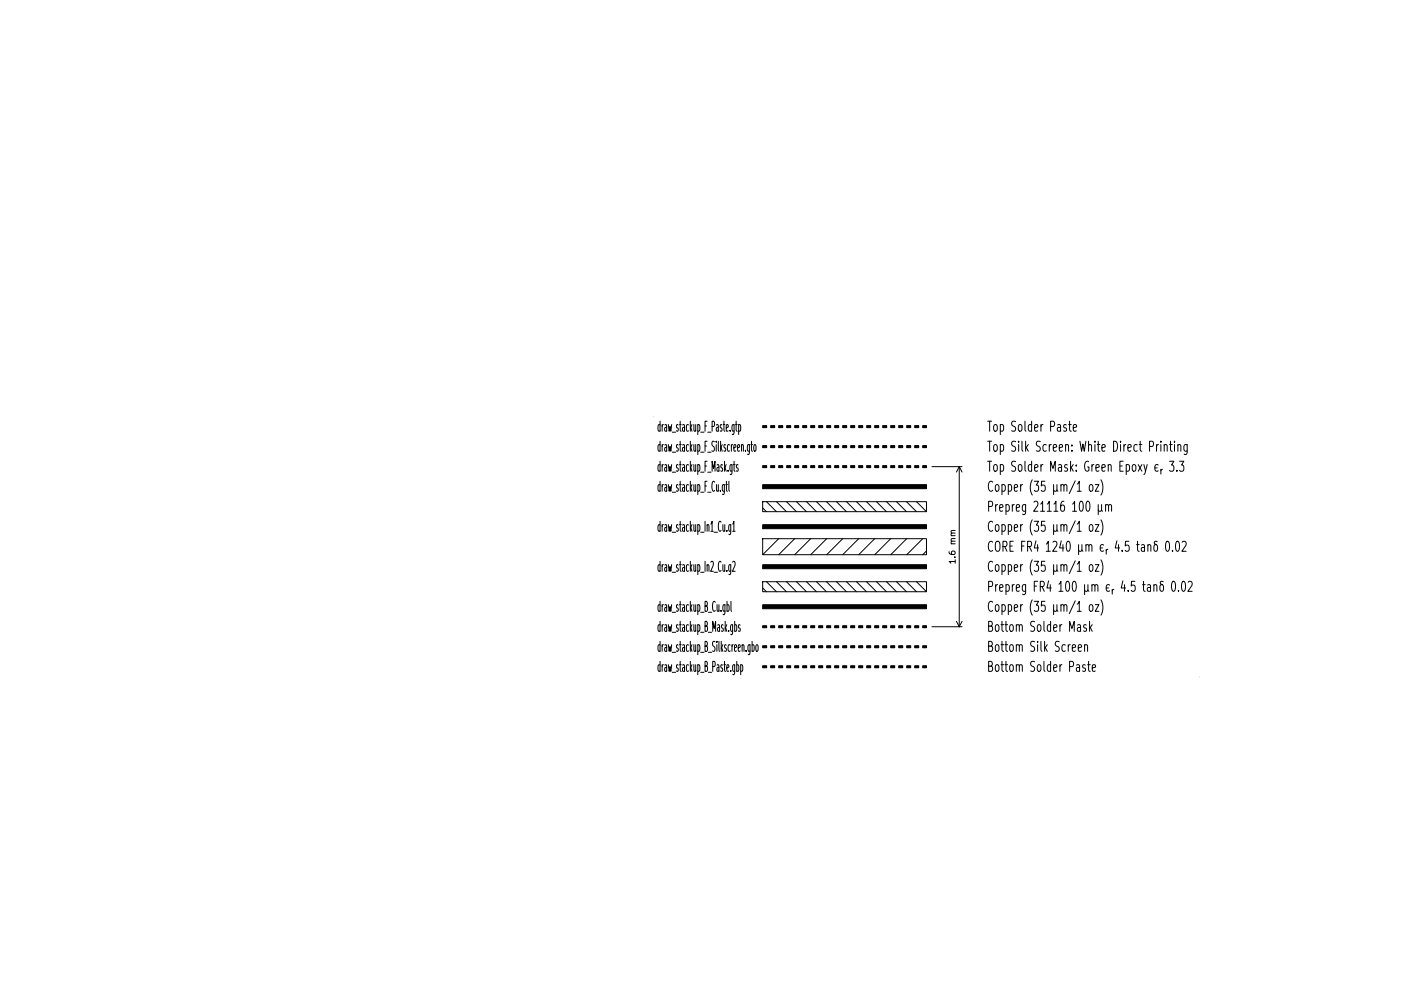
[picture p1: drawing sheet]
<svg xmlns="http://www.w3.org/2000/svg" width="297mm" height="210mm" viewBox="0 0 297 210" stroke-linecap="round" stroke-linejoin="round" font-family="sans-serif">
<defs><g id="words">
<g font-size="2.1">
<text x="136.9" y="94.6">draw_stackup_F_Silkscreen.gto</text>
<text x="136.9" y="90.5">draw_stackup_F_Paste.gtp</text>
<text x="205.6" y="94.6">Top Silk Screen: White Direct Printing</text>
<text x="205.6" y="90.5">Top Solder Paste</text>
<text x="136.9" y="98.8">draw_stackup_F_Mask.gts</text>
<text x="205.6" y="98.8">Top Solder Mask: Green Epoxy ϵᵣ 3.3</text>
<text x="136.9" y="103">draw_stackup_F_Cu.gtl</text>
<text x="205.6" y="107.1">Prepreg 21116 100 µm</text>
<text x="205.6" y="103">Copper (35 µm/1 oz)</text>
<text x="136.9" y="111.3">draw_stackup_In1_Cu.g1</text>
<text x="205.6" y="111.3">Copper (35 µm/1 oz)</text>
<text x="136.9" y="119.7">draw_stackup_In2_Cu.g2</text>
<text x="205.6" y="119.7">Copper (35 µm/1 oz)</text>
<text x="205.6" y="115.5">CORE FR4 1240 µm ϵᵣ 4.5 tanδ 0.02</text>
<text x="205.6" y="123.8">Prepreg FR4 100 µm ϵᵣ 4.5 tanδ 0.02</text>
<text x="136.9" y="128">draw_stackup_B_Cu.gbl</text>
<text x="205.6" y="128">Copper (35 µm/1 oz)</text>
<text x="136.9" y="136.3">draw_stackup_B_Silkscreen.gbo</text>
<text x="136.9" y="132.2">draw_stackup_B_Mask.gbs</text>
<text x="205.6" y="136.3">Bottom Silk Screen</text>
<text x="205.6" y="132.2">Bottom Solder Mask</text>
<text x="136.9" y="140.5">draw_stackup_B_Paste.gbp</text>
<text x="205.6" y="140.5">Bottom Solder Paste</text>
</g>
<text font-size="1.3" x="199.5" y="117.7" transform="rotate(-90 199.5 117.7)">1.6 mm</text>
</g></defs>
<g fill="none" stroke="#000" stroke-width=".21">
<path d="M194.2 97.2h6.3M199.9 97.2v33.4M199.9 97.2l.6 1.1M199.9 97.2l-.6 1.1M159 105.8l.7 .8M159 112.2h34.1v3.4h-34.1zM159 104.5h34.1v2.1h-34.1zM159.7 104.5l2.1 2.1M161.8 104.5l2.1 2.1M162.3 112.2l-3.3 3.4M163.9 104.5l2.1 2.1M165.6 112.2l-3.3 3.4"/>
<path d="M166 104.5l2.1 2.1M168.1 104.5l2.1 2.1M169 112.2l-3.4 3.4M170.2 104.5l2.1 2.1M172.3 104.5l2 2.1M172.3 112.2l-3.3 3.4M174.3 104.5l2.1 2.1M175.6 112.2l-3.3 3.4M176.4 104.5l2.1 2.1M178.5 104.5l2.1 2.1M179 112.2l-3.4 3.4M180.6 104.5l2.1 2.1"/>
<path d="M182.3 112.2l-3.3 3.4M182.7 104.5l2.1 2.1M184.8 104.5l2 2.1M185.6 112.2l-3.3 3.4M186.8 104.5l2.1 2.1M188.9 104.5l2.1 2.1M189 112.2l-3.4 3.4M191 104.5l2.1 2.1M192.3 112.2l-3.3 3.4M193.1 114.8l-.8 .8M159 122.5l.7 .8M159 121.2h34.1v2.1h-34.1z"/>
<path d="M159.7 121.2l2.1 2.1M161.8 121.2l2.1 2.1M163.9 121.2l2.1 2.1M166 121.2l2.1 2.1M168.1 121.2l2.1 2.1M170.2 121.2l2.1 2.1M172.3 121.2l2 2.1M174.3 121.2l2.1 2.1M176.4 121.2l2.1 2.1M178.5 121.2l2.1 2.1M180.6 121.2l2.1 2.1M182.7 121.2l2.1 2.1"/>
<path d="M184.8 121.2l2 2.1M186.8 121.2l2.1 2.1M188.9 121.2l2.1 2.1M191 121.2l2.1 2.1M194.2 130.6h6.3M199.3 129.5l.6 1.1M200.5 129.5l-.6 1.1"/>
</g>
<g fill="#000" stroke="#000" stroke-width=".21">
<path d="M159 97h.8v.4h-.8zM159 92.8h.8v.5h-.8zM159 88.7h.8v.4h-.8zM160.6 97h.9v.4h-.9zM160.6 92.8h.9v.5h-.9zM160.6 88.7h.9v.4h-.9zM162.3 97h.8v.4h-.8zM162.3 92.8h.8v.5h-.8zM162.3 88.7h.8v.4h-.8zM164 97h.8v.4h-.8zM164 92.8h.8v.5h-.8zM164 88.7h.8v.4h-.8z"/>
<path d="M165.6 97h.9v.4h-.9zM165.6 92.8h.9v.5h-.9zM165.6 88.7h.9v.4h-.9zM167.3 97h.8v.4h-.8zM167.3 92.8h.8v.5h-.8zM167.3 88.7h.8v.4h-.8zM169 97h.8v.4h-.8zM169 92.8h.8v.5h-.8zM169 88.7h.8v.4h-.8zM170.6 97h.9v.4h-.9zM170.6 92.8h.9v.5h-.9zM170.6 88.7h.9v.4h-.9z"/>
<path d="M172.3 97h.8v.4h-.8zM172.3 92.8h.8v.5h-.8zM172.3 88.7h.8v.4h-.8zM174 97h.8v.4h-.8zM174 92.8h.8v.5h-.8zM174 88.7h.8v.4h-.8zM175.6 97h.9v.4h-.9zM175.6 92.8h.9v.5h-.9zM175.6 88.7h.9v.4h-.9zM177.3 97h.8v.4h-.8zM177.3 92.8h.8v.5h-.8zM177.3 88.7h.8v.4h-.8z"/>
<path d="M179 97h.8v.4h-.8zM179 92.8h.8v.5h-.8zM179 88.7h.8v.4h-.8zM180.6 97h.9v.4h-.9zM180.6 92.8h.9v.5h-.9zM180.6 88.7h.9v.4h-.9zM182.3 97h.8v.4h-.8zM182.3 92.8h.8v.5h-.8zM182.3 88.7h.8v.4h-.8zM184 97h.8v.4h-.8zM184 92.8h.8v.5h-.8zM184 88.7h.8v.4h-.8z"/>
<path d="M185.6 97h.9v.4h-.9zM185.6 92.8h.9v.5h-.9zM185.6 88.7h.9v.4h-.9zM187.3 97h.8v.4h-.8zM187.3 92.8h.8v.5h-.8zM187.3 88.7h.8v.4h-.8zM189 97h.8v.4h-.8zM189 92.8h.8v.5h-.8zM189 88.7h.8v.4h-.8zM190.6 97h.9v.4h-.9zM190.6 92.8h.9v.5h-.9zM190.6 88.7h.9v.4h-.9z"/>
<path d="M192.3 97h.8v.4h-.8zM192.3 92.8h.8v.5h-.8zM192.3 88.7h.8v.4h-.8zM159 117.7h34.1v.8h-34.1zM159 109.3h34.1v.8h-34.1zM159 101h34.1v.8h-34.1zM159 138.7h.8v.4h-.8zM159 134.5h.8v.5h-.8zM159 130.4h.8v.4h-.8zM159 126h34.1v.8h-34.1zM160.6 138.7h.9v.4h-.9zM160.6 134.5h.9v.5h-.9z"/>
<path d="M160.6 130.4h.9v.4h-.9zM162.3 138.7h.8v.4h-.8zM162.3 134.5h.8v.5h-.8zM162.3 130.4h.8v.4h-.8zM164 138.7h.8v.4h-.8zM164 134.5h.8v.5h-.8zM164 130.4h.8v.4h-.8zM165.6 138.7h.9v.4h-.9zM165.6 134.5h.9v.5h-.9zM165.6 130.4h.9v.4h-.9zM167.3 138.7h.8v.4h-.8zM167.3 134.5h.8v.5h-.8z"/>
<path d="M167.3 130.4h.8v.4h-.8zM169 138.7h.8v.4h-.8zM169 134.5h.8v.5h-.8zM169 130.4h.8v.4h-.8zM170.6 138.7h.9v.4h-.9zM170.6 134.5h.9v.5h-.9zM170.6 130.4h.9v.4h-.9zM172.3 138.7h.8v.4h-.8zM172.3 134.5h.8v.5h-.8zM172.3 130.4h.8v.4h-.8zM174 138.7h.8v.4h-.8zM174 134.5h.8v.5h-.8z"/>
<path d="M174 130.4h.8v.4h-.8zM175.6 138.7h.9v.4h-.9zM175.6 134.5h.9v.5h-.9zM175.6 130.4h.9v.4h-.9zM177.3 138.7h.8v.4h-.8zM177.3 134.5h.8v.5h-.8zM177.3 130.4h.8v.4h-.8zM179 138.7h.8v.4h-.8zM179 134.5h.8v.5h-.8zM179 130.4h.8v.4h-.8zM180.6 138.7h.9v.4h-.9zM180.6 134.5h.9v.5h-.9z"/>
<path d="M180.6 130.4h.9v.4h-.9zM182.3 138.7h.8v.4h-.8zM182.3 134.5h.8v.5h-.8zM182.3 130.4h.8v.4h-.8zM184 138.7h.8v.4h-.8zM184 134.5h.8v.5h-.8zM184 130.4h.8v.4h-.8zM185.6 138.7h.9v.4h-.9zM185.6 134.5h.9v.5h-.9zM185.6 130.4h.9v.4h-.9zM187.3 138.7h.8v.4h-.8zM187.3 134.5h.8v.5h-.8z"/>
<path d="M187.3 130.4h.8v.4h-.8zM189 138.7h.8v.4h-.8zM189 134.5h.8v.5h-.8zM189 130.4h.8v.4h-.8zM190.6 138.7h.9v.4h-.9zM190.6 134.5h.9v.5h-.9zM190.6 130.4h.9v.4h-.9zM192.3 138.7h.8v.4h-.8zM192.3 134.5h.8v.5h-.8zM192.3 130.4h.8v.4h-.8z"/>
<circle cx="136.2" cy="86.8" r="0"/>
<circle cx="250" cy="141" r=".01"/>
</g>
<use href="#words"/>
</svg>
